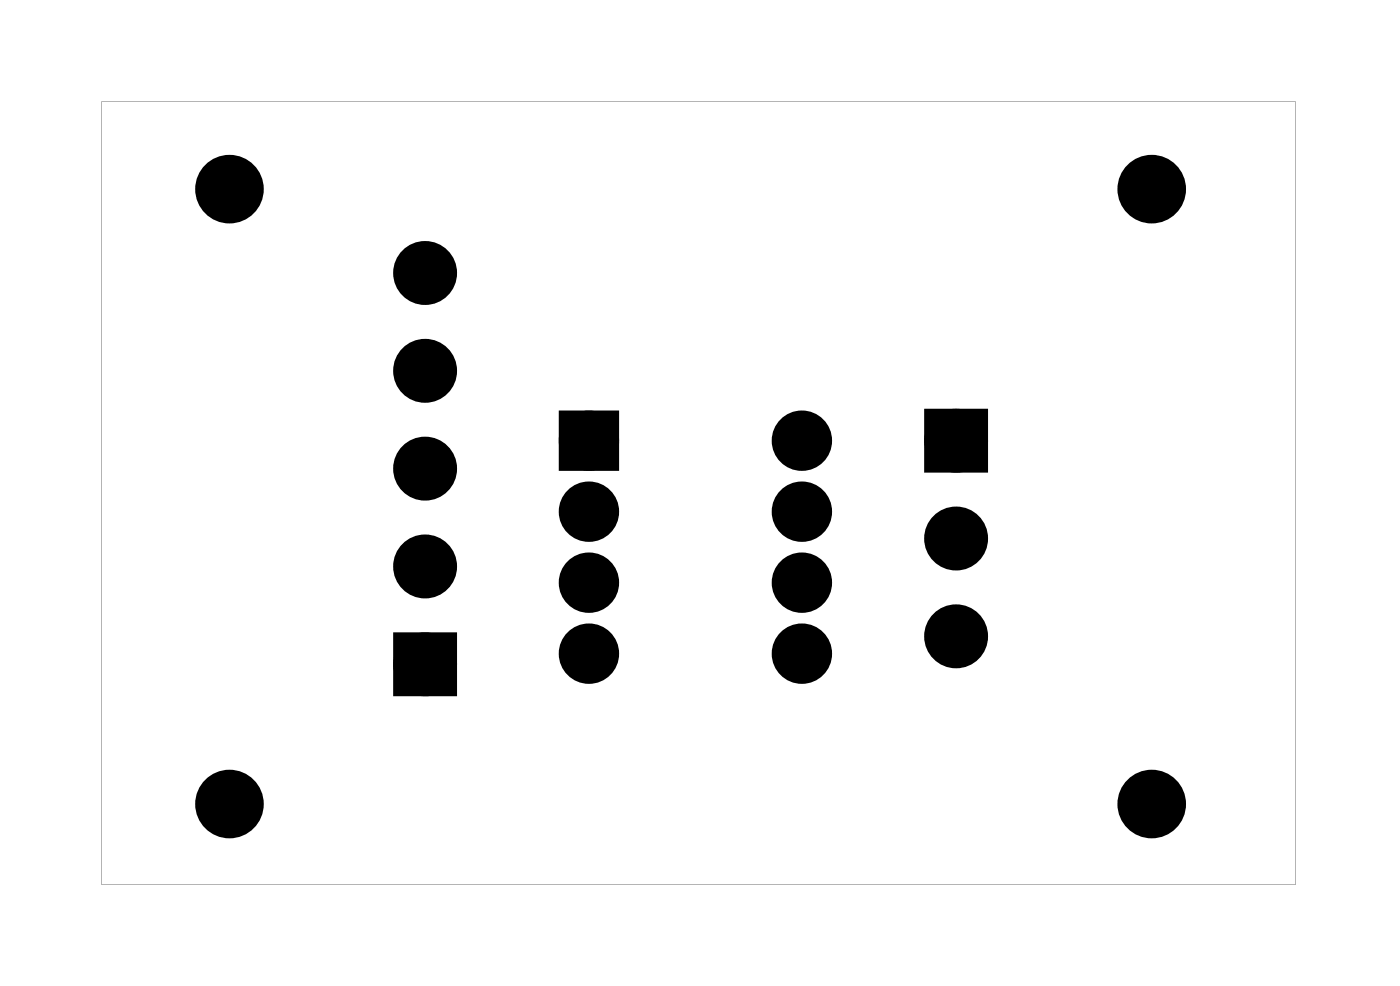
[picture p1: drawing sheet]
<svg xmlns="http://www.w3.org/2000/svg" width="50mm" height="35mm" viewBox="0 0 50 35" stroke-linecap="round" stroke-linejoin="round" font-family="sans-serif">
<g fill="#000">
<path d="M20.4 15.1h1.4v1.4h-1.4zM33.4 15h1.6v1.5h-1.6zM14.4 23h1.6v1.5h-1.6z"/>
<path d="M3.6 3.6h42.8v28.1h-42.8zM3.6 3.6v28h42.8v-28z"/>
</g>
<g fill="none" stroke="#000" stroke-width=".76" stroke-linecap="butt">
<path d="M20.4 15.1h1.4v1.4h-1.4zM33.4 15h1.6v1.5h-1.6zM14.4 23h1.6v1.5h-1.6z"/>
<circle cx="15.2" cy="9.8" r=".76"/>
<circle cx="15.2" cy="16.8" r=".76"/>
<circle cx="15.2" cy="13.3" r=".76"/>
<circle cx="21.1" cy="18.3" r=".7"/>
<circle cx="21.1" cy="15.8" r=".7"/>
<circle cx="28.7" cy="18.3" r=".7"/>
<circle cx="28.7" cy="15.8" r=".7"/>
<circle cx="34.2" cy="19.3" r=".76"/>
<circle cx="34.2" cy="15.8" r=".76"/>
<circle cx="15.2" cy="23.8" r=".76"/>
<circle cx="15.2" cy="20.3" r=".76"/>
<circle cx="21.1" cy="23.4" r=".7"/>
<circle cx="21.1" cy="20.8" r=".7"/>
<circle cx="28.7" cy="20.8" r=".7"/>
<circle cx="28.7" cy="23.4" r=".7"/>
<circle cx="34.2" cy="22.8" r=".76"/>
</g>
<g fill="#000">
<circle cx="8.2" cy="6.8" r="1.1"/>
<circle cx="15.2" cy="16.8" r=".76"/>
<circle cx="15.2" cy="9.8" r=".76"/>
<circle cx="15.2" cy="13.3" r=".76"/>
<circle cx="21.1" cy="18.3" r=".7"/>
<circle cx="21.1" cy="15.8" r=".7"/>
<circle cx="28.7" cy="18.3" r=".7"/>
<circle cx="28.7" cy="15.8" r=".7"/>
<circle cx="34.2" cy="15.8" r=".76"/>
<circle cx="34.2" cy="19.3" r=".76"/>
<circle cx="41.2" cy="6.8" r="1.1"/>
<circle cx="8.2" cy="28.8" r="1.1"/>
<circle cx="15.2" cy="23.8" r=".76"/>
<circle cx="15.2" cy="20.3" r=".76"/>
<circle cx="21.1" cy="20.8" r=".7"/>
<circle cx="21.1" cy="23.4" r=".7"/>
<circle cx="28.7" cy="20.8" r=".7"/>
<circle cx="28.7" cy="23.4" r=".7"/>
<circle cx="34.2" cy="22.8" r=".76"/>
<circle cx="41.2" cy="28.8" r="1.1"/>
</g>
<g fill="none" stroke="#000" stroke-width=".25">
<circle cx="8.2" cy="6.8" r="1.1"/>
<circle cx="41.2" cy="6.8" r="1.1"/>
<circle cx="8.2" cy="28.8" r="1.1"/>
<circle cx="41.2" cy="28.8" r="1.1"/>
</g>
</svg>
